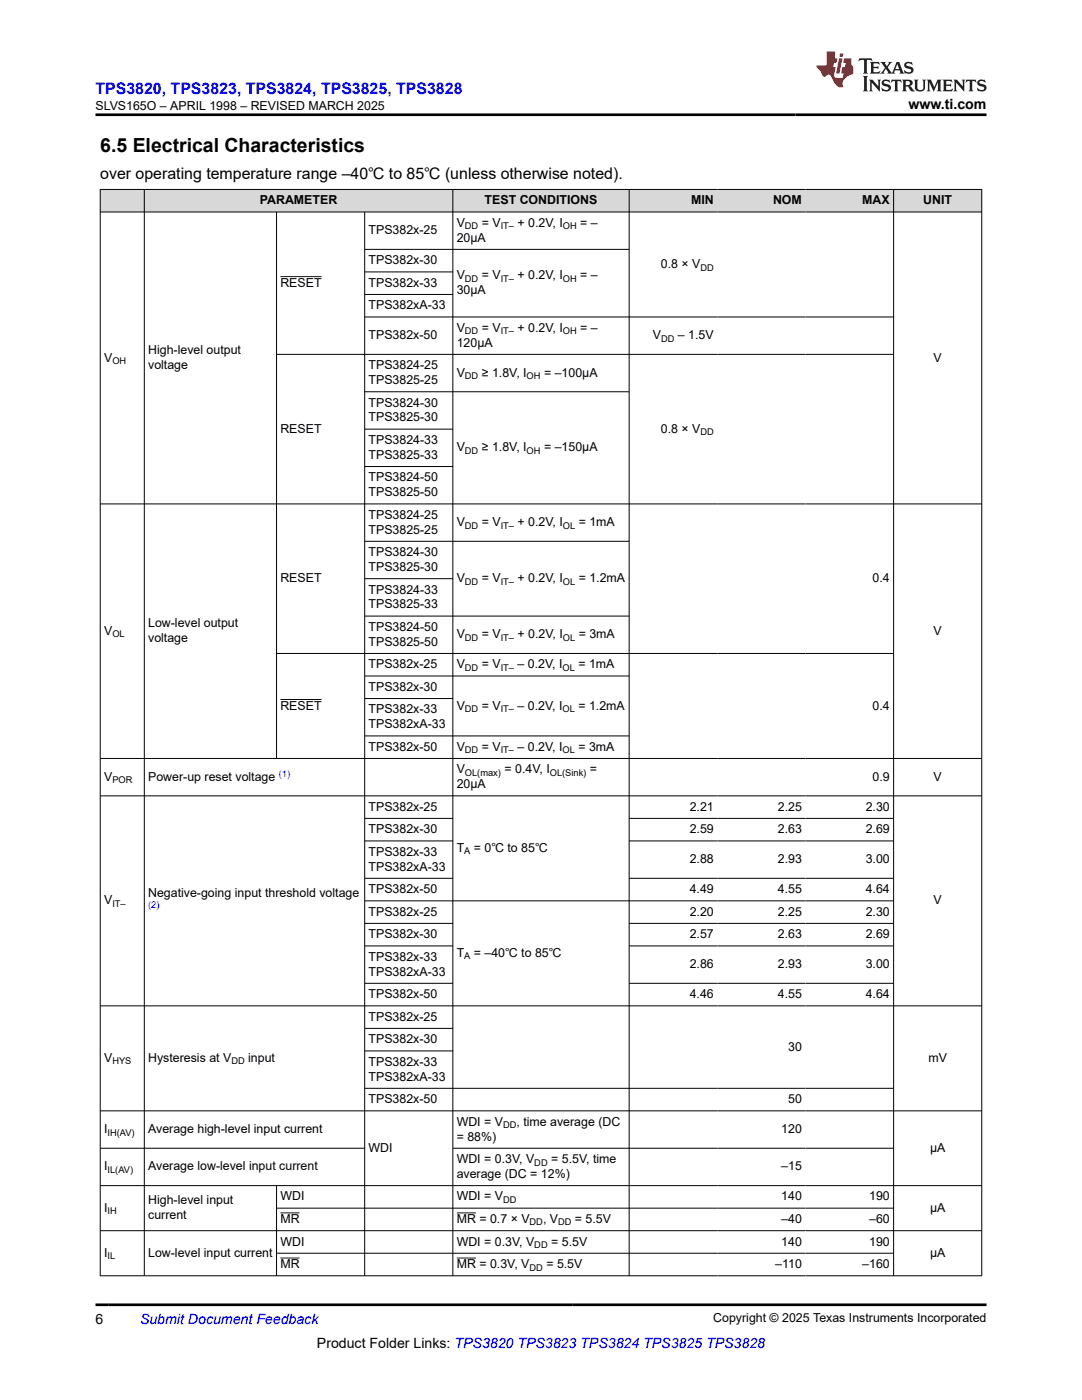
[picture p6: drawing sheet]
<svg xmlns="http://www.w3.org/2000/svg" width="216mm" height="279mm" viewBox="0 0 216 279" stroke-linecap="round" stroke-linejoin="round" font-family="sans-serif">
<defs><g id="words">
<text font-size="3.9" x="20" y="30.3">6.5 Electrical Characteristics</text>
<text font-size="3.2" fill="#00f" x="19" y="18.7">TPS3820, TPS3823, TPS3824, TPS3825, TPS3828</text>
<text font-size="3.2" x="20" y="35.7">over operating temperature range –40℃ to 85℃ (unless otherwise noted).</text>
<g font-size="2.8">
<text x="181.3" y="21.8">www.ti.com</text>
<text x="19" y="264.2">6</text>
<text x="63.2" y="269">Product Folder Links: TPS3820 TPS3823 TPS3824 TPS3825 TPS3828</text>
</g>
<text font-size="2.8" fill="#00f" x="27.9" y="264.2">Submit Document Feedback</text>
<g font-size="2.5">
<text x="19" y="21.9">SLVS165O – APRIL 1998 – REVISED MARCH 2025</text>
<text x="51.8" y="40.8">PARAMETER</text>
<text x="96.7" y="40.8">TEST CONDITIONS</text>
<text x="137.9" y="40.8">MIN</text>
<text x="154.3" y="40.8">NOM</text>
<text x="172.1" y="40.8">MAX</text>
<text x="184.2" y="40.8">UNIT</text>
<text x="73.5" y="46.7">TPS382x-25</text>
<text x="91.1" y="45.3">V</text>
<text x="96.1" y="45.3">= V</text>
<text x="103.3" y="45.3">+ 0.2V, I</text>
<text x="115.8" y="45.3">= –</text>
<text x="73.5" y="52.7">TPS382x-30</text>
<text x="91.1" y="48.2">20µA</text>
<text x="131.9" y="53.5">0.8 × V</text>
<text x="55.9" y="57.2">RESET</text>
<text x="73.5" y="57.2">TPS382x-33</text>
<text x="91.1" y="58.7">30µA</text>
<text x="91.1" y="55.7">V</text>
<text x="96.1" y="55.7">= V</text>
<text x="103.3" y="55.7">+ 0.2V, I</text>
<text x="115.8" y="55.7">= –</text>
<text x="73.5" y="61.7">TPS382xA-33</text>
<text x="29.6" y="70.7">High-level output</text>
<text x="73.5" y="67.7">TPS382x-50</text>
<text x="91.1" y="69.2">120µA</text>
<text x="91.1" y="66.2">V</text>
<text x="96.1" y="66.2">= V</text>
<text x="103.3" y="66.2">+ 0.2V, I</text>
<text x="115.8" y="66.2">= –</text>
<text x="130.3" y="67.7">V</text>
<text x="135.3" y="67.7">– 1.5V</text>
<text x="20.8" y="72.1">V</text>
<text x="29.6" y="73.6">voltage</text>
<text x="73.5" y="73.7">TPS3824-25</text>
<text x="73.5" y="76.6">TPS3825-25</text>
<text x="91.1" y="75.2">V</text>
<text x="96.1" y="75.2">≥ 1.8V, I</text>
<text x="108.6" y="75.2">= –100µA</text>
<text x="186.3" y="72.1">V</text>
<text x="73.5" y="81.1">TPS3824-30</text>
<text x="55.9" y="86.4">RESET</text>
<text x="73.5" y="84.1">TPS3825-30</text>
<text x="73.5" y="88.6">TPS3824-33</text>
<text x="131.9" y="86.4">0.8 × V</text>
<text x="73.5" y="91.6">TPS3825-33</text>
<text x="91.1" y="90.1">V</text>
<text x="96.1" y="90.1">≥ 1.8V, I</text>
<text x="108.6" y="90.1">= –150µA</text>
<text x="73.5" y="96.1">TPS3824-50</text>
<text x="73.5" y="99">TPS3825-50</text>
<text x="73.5" y="103.5">TPS3824-25</text>
<text x="73.5" y="106.5">TPS3825-25</text>
<text x="91.1" y="105">V</text>
<text x="96.1" y="105">= V</text>
<text x="103.3" y="105">+ 0.2V, I</text>
<text x="115.5" y="105">= 1mA</text>
<text x="73.5" y="111">TPS3824-30</text>
<text x="73.5" y="114">TPS3825-30</text>
<text x="55.9" y="116.2">RESET</text>
<text x="73.5" y="118.5">TPS3824-33</text>
<text x="91.1" y="116.2">V</text>
<text x="96.1" y="116.2">= V</text>
<text x="103.3" y="116.2">+ 0.2V, I</text>
<text x="115.5" y="116.2">= 1.2mA</text>
<text x="174.1" y="116.2">0.4</text>
<text x="29.6" y="125.2">Low-level output</text>
<text x="73.5" y="121.4">TPS3825-33</text>
<text x="73.5" y="125.9">TPS3824-50</text>
<text x="20.8" y="126.7">V</text>
<text x="29.6" y="128.2">voltage</text>
<text x="73.5" y="128.9">TPS3825-50</text>
<text x="91.1" y="127.4">V</text>
<text x="96.1" y="127.4">= V</text>
<text x="103.3" y="127.4">+ 0.2V, I</text>
<text x="115.5" y="127.4">= 3mA</text>
<text x="186.3" y="126.7">V</text>
<text x="73.5" y="133.4">TPS382x-25</text>
<text x="73.5" y="137.9">TPS382x-30</text>
<text x="91.1" y="133.4">V</text>
<text x="96.1" y="133.4">= V</text>
<text x="103.3" y="133.4">– 0.2V, I</text>
<text x="115.4" y="133.4">= 1mA</text>
<text x="55.9" y="141.6">RESET</text>
<text x="73.5" y="142.4">TPS382x-33</text>
<text x="91.1" y="141.6">V</text>
<text x="96.1" y="141.6">= V</text>
<text x="103.3" y="141.6">– 0.2V, I</text>
<text x="115.4" y="141.6">= 1.2mA</text>
<text x="174.1" y="141.6">0.4</text>
<text x="73.5" y="145.3">TPS382xA-33</text>
<text x="73.5" y="149.8">TPS382x-50</text>
<text x="91.1" y="149.8">V</text>
<text x="96.1" y="149.8">= V</text>
<text x="103.3" y="149.8">– 0.2V, I</text>
<text x="115.4" y="149.8">= 3mA</text>
<text x="20.8" y="155.8">V</text>
<text x="29.6" y="155.8">Power-up reset voltage</text>
<text x="91.1" y="154.3">V</text>
<text x="100.7" y="154.3">= 0.4V, I</text>
<text x="117.7" y="154.3">=</text>
<text x="174.1" y="155.8">0.9</text>
<text x="186.3" y="155.8">V</text>
<text x="73.5" y="161.8">TPS382x-25</text>
<text x="91.1" y="157.3">20µA</text>
<text x="137.6" y="161.8">2.21</text>
<text x="155.2" y="161.8">2.25</text>
<text x="172.7" y="161.8">2.30</text>
<text x="73.5" y="166.3">TPS382x-30</text>
<text x="137.6" y="166.3">2.59</text>
<text x="155.2" y="166.3">2.63</text>
<text x="172.7" y="166.3">2.69</text>
<text x="73.5" y="170.8">TPS382x-33</text>
<text x="73.5" y="173.7">TPS382xA-33</text>
<text x="91.1" y="170">T</text>
<text x="94.6" y="170">= 0℃ to 85℃</text>
<text x="137.6" y="172.3">2.88</text>
<text x="155.2" y="172.3">2.93</text>
<text x="172.7" y="172.3">3.00</text>
<text x="29.6" y="179">Negative-going input threshold voltage</text>
<text x="73.5" y="178.2">TPS382x-50</text>
<text x="137.6" y="178.2">4.49</text>
<text x="155.2" y="178.2">4.55</text>
<text x="172.7" y="178.2">4.64</text>
<text x="20.8" y="180.5">V</text>
<text x="73.5" y="182.7">TPS382x-25</text>
<text x="137.6" y="182.7">2.20</text>
<text x="155.2" y="182.7">2.25</text>
<text x="172.7" y="182.7">2.30</text>
<text x="186.3" y="180.5">V</text>
<text x="73.5" y="187.2">TPS382x-30</text>
<text x="73.5" y="191.7">TPS382x-33</text>
<text x="91.1" y="191">T</text>
<text x="94.6" y="191">= –40℃ to 85℃</text>
<text x="137.6" y="187.2">2.57</text>
<text x="155.2" y="187.2">2.63</text>
<text x="172.7" y="187.2">2.69</text>
<text x="73.5" y="194.7">TPS382xA-33</text>
<text x="137.6" y="193.2">2.86</text>
<text x="155.2" y="193.2">2.93</text>
<text x="172.7" y="193.2">3.00</text>
<text x="73.5" y="199.2">TPS382x-50</text>
<text x="73.5" y="203.7">TPS382x-25</text>
<text x="137.6" y="199.2">4.46</text>
<text x="155.2" y="199.2">4.55</text>
<text x="172.7" y="199.2">4.64</text>
<text x="73.5" y="208.2">TPS382x-30</text>
<text x="157.3" y="209.7">30</text>
<text x="20.8" y="211.9">V</text>
<text x="29.6" y="211.9">Hysteresis at V</text>
<text x="49.5" y="211.9">input</text>
<text x="73.5" y="212.7">TPS382x-33</text>
<text x="73.5" y="215.7">TPS382xA-33</text>
<text x="185.3" y="211.9">mV</text>
<text x="73.5" y="220.2">TPS382x-50</text>
<text x="157.3" y="220.2">50</text>
<text x="20.8" y="226.1">I</text>
<text x="29.6" y="226.1">Average high-level input current</text>
<text x="91.1" y="227.6">= 88%)</text>
<text x="91.1" y="224.7">WDI = V</text>
<text x="103.1" y="224.7">, time average (DC</text>
<text x="155.9" y="226.1">120</text>
<text x="20.8" y="233.6">I</text>
<text x="29.6" y="233.6">Average low-level input current</text>
<text x="73.5" y="229.9">WDI</text>
<text x="91.1" y="232.1">WDI = 0.3V, V</text>
<text x="110" y="232.1">= 5.5V, time</text>
<text x="155.9" y="233.6">–15</text>
<text x="185.6" y="229.9">µA</text>
<text x="55.9" y="239.6">WDI</text>
<text x="91.1" y="235.1">average (DC = 12%)</text>
<text x="91.1" y="239.6">WDI = V</text>
<text x="155.9" y="239.6">140</text>
<text x="173.4" y="239.6">190</text>
<text x="20.8" y="241.8">I</text>
<text x="29.6" y="240.3">High-level input</text>
<text x="29.6" y="243.3">current</text>
<text x="55.9" y="244.1">MR</text>
<text x="91.1" y="244.1">MR = 0.7 × V</text>
<text x="108.4" y="244.1">, V</text>
<text x="114.7" y="244.1">= 5.5V</text>
<text x="155.9" y="244.1">–40</text>
<text x="173.4" y="244.1">–60</text>
<text x="185.6" y="241.8">µA</text>
<text x="20.8" y="250.8">I</text>
<text x="29.6" y="250.8">Low-level input current</text>
<text x="55.9" y="248.6">WDI</text>
<text x="91.1" y="248.6">WDI = 0.3V, V</text>
<text x="110" y="248.6">= 5.5V</text>
<text x="155.9" y="248.6">140</text>
<text x="173.4" y="248.6">190</text>
<text x="185.6" y="250.8">µA</text>
<text x="55.9" y="253.1">MR</text>
<text x="91.1" y="253.1">MR = 0.3V, V</text>
<text x="109" y="253.1">= 5.5V</text>
<text x="154.7" y="253.1">–110</text>
<text x="172" y="253.1">–160</text>
<text x="142.3" y="263.9">Copyright © 2025 Texas Instruments Incorporated</text>
</g>
<g font-size="1.9">
<text x="92.8" y="45.8">DD</text>
<text x="99.9" y="45.8">IT–</text>
<text x="112.3" y="45.8">OH</text>
<text x="139.7" y="54">DD</text>
<text x="92.8" y="56.2">DD</text>
<text x="99.9" y="56.2">IT–</text>
<text x="112.3" y="56.2">OH</text>
<text x="92.8" y="66.7">DD</text>
<text x="99.9" y="66.7">IT–</text>
<text x="112.3" y="66.7">OH</text>
<text x="131.9" y="68.2">DD</text>
<text x="22.4" y="72.6">OH</text>
<text x="92.8" y="75.7">DD</text>
<text x="105.1" y="75.7">OH</text>
<text x="139.7" y="86.9">DD</text>
<text x="92.8" y="90.6">DD</text>
<text x="105.1" y="90.6">OH</text>
<text x="92.8" y="105.5">DD</text>
<text x="99.9" y="105.5">IT–</text>
<text x="112.3" y="105.5">OL</text>
<text x="92.8" y="116.7">DD</text>
<text x="99.9" y="116.7">IT–</text>
<text x="112.3" y="116.7">OL</text>
<text x="22.4" y="127.2">OL</text>
<text x="92.8" y="127.9">DD</text>
<text x="99.9" y="127.9">IT–</text>
<text x="112.3" y="127.9">OL</text>
<text x="92.8" y="133.9">DD</text>
<text x="99.9" y="133.9">IT–</text>
<text x="112.2" y="133.9">OL</text>
<text x="92.8" y="142.1">DD</text>
<text x="99.9" y="142.1">IT–</text>
<text x="112.2" y="142.1">OL</text>
<text x="92.8" y="150.3">DD</text>
<text x="92.8" y="154.8">OL(max)</text>
<text x="99.9" y="150.3">IT–</text>
<text x="109.7" y="154.8">OL(Sink)</text>
<text x="112.2" y="150.3">OL</text>
<text x="22.4" y="156.3">POR</text>
<text x="92.6" y="170.5">A</text>
<text x="22.4" y="181">IT–</text>
<text x="92.6" y="191.5">A</text>
<text x="22.4" y="212.4">HYS</text>
<text x="46.2" y="212.4">DD</text>
<text x="21.5" y="226.6">IH(AV)</text>
<text x="100.4" y="225.1">DD</text>
<text x="106.6" y="232.6">DD</text>
<text x="21.5" y="234.1">IL(AV)</text>
<text x="21.5" y="242.3">IH</text>
<text x="100.4" y="240.1">DD</text>
<text x="105.7" y="244.6">DD</text>
<text x="111.4" y="244.6">DD</text>
<text x="21.5" y="251.3">IL</text>
<text x="106.6" y="249.1">DD</text>
<text x="105.7" y="253.6">DD</text>
</g>
<g font-size="1.9" fill="#00f">
<text x="55.6" y="155">(1)</text>
<text x="29.6" y="181.2">(2)</text>
</g>
</g></defs>
<g fill="#d8d8d8">
<path d="M20 37.8h175.9v4.5h-175.9z" fill-rule="evenodd"/>
<path d="M20.1 37.9h8.6v4.3h-8.6z" fill-rule="evenodd"/>
<path d="M28.9 37.9h61.4v4.3h-61.4z" fill-rule="evenodd"/>
<path d="M90.4 37.9h35.1v4.3h-35.1z" fill-rule="evenodd"/>
<path d="M125.6 37.9h17.5v4.3h-17.5z" fill-rule="evenodd"/>
<path d="M143.1 37.9h17.6v4.3h-17.6z" fill-rule="evenodd"/>
<path d="M160.7 37.9h17.5v4.3h-17.5z" fill-rule="evenodd"/>
<path d="M178.4 37.9h17.4v4.3h-17.4z" fill-rule="evenodd"/>
</g>
<g fill="none" stroke="#000" stroke-width=".2">
<path d="M19.9 37.8h176.1M20 37.7v217M28.8 37.7v217M90.4 37.7v217M125.5 37.7v217M178.3 37.7v217M195.9 37.7v217M19.9 42.3h176.1M55.2 42.3v109.1M55.9 55.2h8.3M72.8 42.3v212.4M72.8 49.8h52.8"/>
<path d="M72.8 54.3h17.6M72.8 58.8h17.6M55.2 70.7h123.2M72.8 78.2h52.8M178.4 63.3h-105.6M72.8 85.6h17.6M72.8 93.1h17.6M19.9 100.6h176.1M72.8 108h52.8M72.8 115.5h17.6M55.2 130.4h123.2M55.9 139.6h8.3"/>
<path d="M72.8 123h52.8M72.8 134.9h52.8M72.8 139.4h17.6M19.9 151.4h176.1M19.9 158.8h176.1M72.8 146.9h52.8M72.8 163.3h17.6M72.8 179.8h105.6M72.8 167.8h17.6M72.8 175.3h17.6M125.5 163.3h52.9M125.5 167.8h52.9"/>
<path d="M125.5 175.3h52.9M72.8 184.3h17.6M72.8 188.8h17.6M72.8 196.2h17.6M125.5 184.3h52.9M125.5 188.8h52.9M125.5 196.2h52.9M19.9 200.7h176.1M72.8 205.2h17.6M72.8 209.7h17.6M178.4 217.2h-105.6M19.9 221.7h176.1"/>
<path d="M19.9 229.2h52.9M55.2 236.6v18.1M90.4 229.2h88M196 236.6h-176.1M19.9 245.6h176.1M19.9 254.6h176.1M55.2 241.1h123.2M55.2 250.1h123.2M55.9 242.1h3.9M55.9 251.1h3.9M91.1 242.1h3.9M91.1 251.1h3.9"/>
</g>
<path d="M171.5 11.6l-.2 .6 .5-.2h.6v.1v2.2l-.2 .4h1l-.2-.4v-2.2v-.1h.5l.6 .2-.2-.6zM173.6 12.4l.2 .3v1.6l-.2 .4h1.9l.1-.6a1.08 1.08 0 0 1-1.3 .2v-.7h.6l.4 .2v-.7l-.4 .2h-.6v-.5l.2-.2a1 1 0 0 1 1 .3l-.1-.5zM175.7 12.4l.9 1.1-1 1.2h.9l-.2-.2 .5-.8 .4 .8-.2 .2h1.6l-.2-.2 .2-.5h.9l.1 .5-.1 .2h.9l-.2-.4-.8-1.9h-.5l-.9 2.1-.9-1.1 .9-1h-.8l.2 .2-.4 .6-.4-.6 .2-.2zM179 12.8l.4 1h-.7zM180.7 12.5a.65 .65 0 0 0-.2 .7 .65 .65 0 0 0 .6 .5l.6 .1 .1 .3a.79 .79 0 0 1-.7 .4 .79 .79 0 0 1-.7-.5l.1 .7 .2-.1a.93 .93 0 0 0 1.1 0 .93 .93 0 0 0 .4-.9 1.46 1.46 0 0 0-1.2-.6l-.1-.3a1.09 1.09 0 0 1 1.2 .2l-.2-.6-.1 .1-.5-.2zM172.2 15.2l.2 .4v2.2l-.2 .4h1l-.2-.4v-2.2l.2-.4zM173.4 15.9l.2 .4v1.5l-.2 .4h.8l-.3-.4 .1-1.3 1.6 1.8v-2l.2-.4h-.7l.1 .2 .1 1.1-1.2-1.3zM176.2 16a.65 .65 0 0 0-.2 .8 .65 .65 0 0 0 .6 .4l.6 .2 .1 .2a.79 .79 0 0 1-.7 .4 .79 .79 0 0 1-.7-.5l.1 .7 .2-.1a.93 .93 0 0 0 1.1 .1 .93 .93 0 0 0 .4-1 1.46 1.46 0 0 0-1.2-.5l-.1-.4a1.09 1.09 0 0 1 1.2 .2l-.1-.6-.2 .1-.5-.1zM177.9 15.9l-.1 .6a.63 .63 0 0 1 .8-.3v1.6l-.3 .4h1l-.2-.4v-1.6a.66 .66 0 0 1 .8 .3l-.1-.6zM180 15.9l.2 .4v1.5l-.2 .4h1l-.2-.2-.1-.7h.5l.1 .2a.79 .79 0 0 0 1.2 .6l-1-.9a.61 .61 0 0 0 .6-.6 .61 .61 0 0 0-.5-.7zM180.8 16.2h.1a.47 .47 0 0 1 .5 .1 .47 .47 0 0 1 .1 .5l-.1 .1-.7 .1zM182.3 15.9l.2 .2a2.27 2.27 0 0 0 .4 2 1.04 1.04 0 0 0 1.7-.7v-1.3l.2-.2h-.8l.2 .4v1.1a.6 .6 0 0 1-.6 .6 .6 .6 0 0 1-.6-.6v-1.1l.3-.4zM184.9 15.9l.2 .4v1.5l-.2 .4h.8l-.3-.4v-1.4l.9 1.9 .9-1.9v1.4l-.3 .4h1l-.2-.4v-1.5l.2-.4h-.8l-.7 1.5-.6-1.5zM188.1 15.9l.2 .4v1.5l-.2 .4h1.9l.1-.6a1.09 1.09 0 0 1-1.3 .2v-.7h.6l.4 .2v-.6l-.4 .2h-.6v-.6l.2-.1a1.01 1.01 0 0 1 1 .3l-.1-.6zM190.2 15.9l.3 .4v1.5l-.3 .4h.8l-.2-.4v-1.3l1.6 1.8v-2l.2-.4h-.7l.2 .2v1.1l-1.2-1.3zM192.8 15.9l-.1 .6a.63 .63 0 0 1 .8-.3v1.6l-.3 .4h1l-.2-.4v-1.6a.66 .66 0 0 1 .8 .3l-.1-.6zM195.2 16a.65 .65 0 0 0-.2 .8 .65 .65 0 0 0 .6 .4l.6 .2 .2 .2a.79 .79 0 0 1-.7 .4 .79 .79 0 0 1-.7-.5l.1 .7 .2-.1a.93 .93 0 0 0 1 .1 .93 .93 0 0 0 .5-1 1.46 1.46 0 0 0-1.3-.5v-.4a1.09 1.09 0 0 1 1.2 .2l-.2-.6-.2 .1-.5-.1z" fill="#231f20"/>
<path d="M164.9 10.3v2.7h-2l.1 .4 .8 1a.95 .95 0 0 0 1 .9 .59 .59 0 0 1 .5-.4 .59 .59 0 0 1 .5 .3l.4 .8a1.59 1.59 0 0 0 2.1 1.4 1.61 1.61 0 0 1 1-2.3l1-.3-.1-1.5a1.59 1.59 0 0 1-.3-1.7h-1.5l-.2 .9h.6l-.2 .9h-.5l-.2 .9v.3l.4 .1-.1 .9h-.7a.73 .73 0 0 1-1-.7l.3-1.5h-.5l.1-.9h.5l.2-.9h-.5v-1.3zM167.4 11.6l-.6 3.1h.7l.6-3.1zM167.6 10.7l-.1 .6h.7l.1-.6z" fill="#ed1c24"/>
<path d="M19 22.9h177.8M19 260.4h177.8" fill="none" stroke="#000" stroke-width=".53"/>
<use href="#words"/>
</svg>
